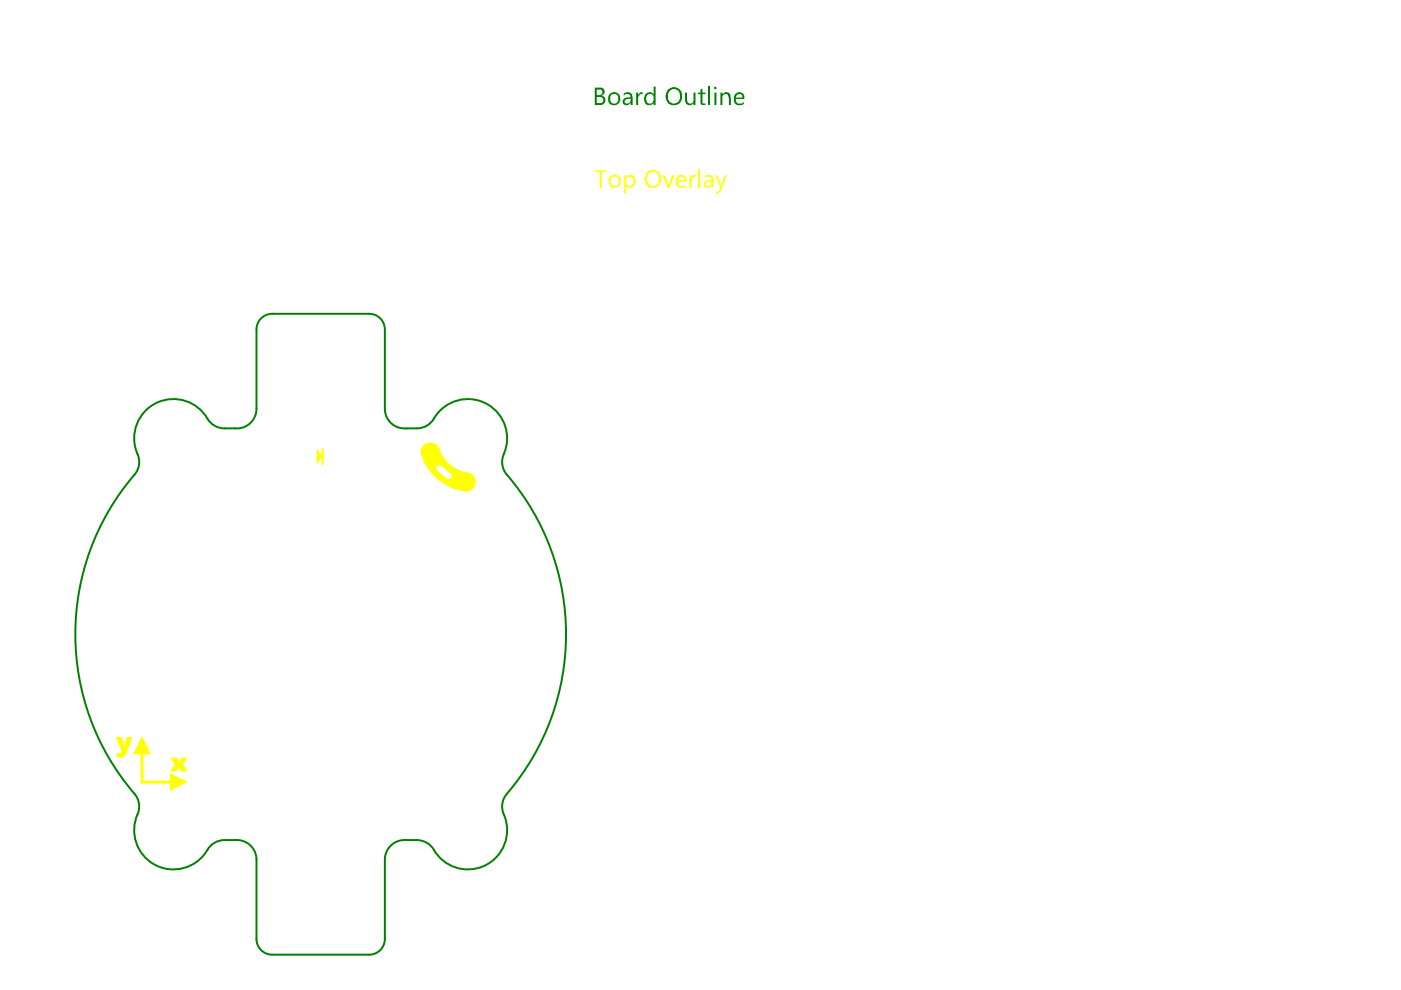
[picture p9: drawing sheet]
<svg xmlns="http://www.w3.org/2000/svg" width="297mm" height="210mm" viewBox="0 0 297 210" stroke-linecap="round" stroke-linejoin="round" font-family="sans-serif">
<path d="M54.4 69.9v16.8M57.7 66.5h20.6M81.6 69.9v16.8M47.6 90.8h2.3M86.1 90.8h2.3M47.6 178.1h2.3M86.1 178.1h2.3M54.4 182.3v16.8M81.6 182.3v16.8M57.7 202.4h20.6" fill="none" stroke="#008000" stroke-width=".42"/>
<g fill="#008000">
<path d="M134.9 19.6h.4v.6l.1-.1a.59 .59 0 0 1 .9-.5v.4a.78 .78 0 0 0-1 .9v1.4h-.4z"/>
<path d="M145.2 19.6h.5v1.5a.7 .7 0 0 0 .6 .9 .7 .7 0 0 0 .7-.9v-1.5h.5v2.7h-.5v-.4a.99 .99 0 0 1-1.7-.2z"/>
<path d="M148.5 19l.4-.2v.8h.7v.4h-.7v1.4a.38 .38 0 0 0 .1 .6 .38 .38 0 0 0 .6-.1v.4h-.2a.64 .64 0 0 1-.9-.8v-1.5h-.5v-.4h.5z"/>
<path d="M126.5 19v1.2h.6a.58 .58 0 0 0 .6-.6 .58 .58 0 0 0-.6-.6zM126.5 20.6v1.3h.7a.57 .57 0 0 0 .7-.4v-.2a.63 .63 0 0 0-.8-.7zM126.1 18.6h1.1a.87 .87 0 0 1 1 .6 .87 .87 0 0 1-.6 1.1 1 1 0 0 1 .7 .9 1 1 0 0 1-.6 1l-1.6 .1z"/>
<path d="M129.5 20.3a1.08 1.08 0 0 0 .7 1.7h.1a1.11 1.11 0 0 0 .8-.9 1.11 1.11 0 0 0-.5-1.1h-.7zM129.3 19.8a1.38 1.38 0 0 1 2.2 .8 1.38 1.38 0 0 1-1.7 1.7 1.42 1.42 0 0 1-.5-2.3z"/>
<path d="M132.4 21.3a.55 .55 0 0 0 .3 .7 .55 .55 0 0 0 .7-.1l.2-.3 .1-.7-.8 .1zM132.2 19.8a1.15 1.15 0 0 1 1.8 .3l.1 2.2h-.4v-.4a1.05 1.05 0 0 1-1.5 .2 .79 .79 0 0 1-.1-1 .79 .79 0 0 1 .8-.4l.8-.1a.69 .69 0 0 0-.5-.7 .69 .69 0 0 0-.8 .3l-.2 .1z"/>
<path d="M136.8 20.1a1.09 1.09 0 0 1 1.8-.1v-1.6h.4v3.9h-.4v-.4a1.18 1.18 0 0 1-1.5 .2 1.18 1.18 0 0 1-.5-1.4zM137.2 20.2a1.17 1.17 0 0 0 .4 1.8h.4l.5-.4 .1-.9a.79 .79 0 0 0-.5-.7 .79 .79 0 0 0-.9 .2z"/>
<path d="M141.9 19.4a2.1 2.1 0 0 0 .3 2.3 1.38 1.38 0 0 0 1.4-.1 1.38 1.38 0 0 0 .6-1.3 1.22 1.22 0 0 0-.6-1.2 1.22 1.22 0 0 0-1.3 0zM141.4 19.2a1.8 1.8 0 0 1 2.3-.5 1.8 1.8 0 0 1 .9 2.1 1.7 1.7 0 0 1-2.2 1.5 2 2 0 0 1-1.2-2.6z"/>
</g>
<path d="M150.3 18.4v3.9" fill="none" stroke="#008000" stroke-width=".42"/>
<g fill="#008000">
<path d="M152.7 19.6h.5v.4a.92 .92 0 0 1 .9-.5 .92 .92 0 0 1 .8 .8l.1 2h-.5l-.1-1.6a.65 .65 0 0 0-.7-.7 .65 .65 0 0 0-.5 .8v1.5h-.5z"/>
<path d="M151.4 18.6a.26 .26 0 0 1 .5 0 .26 .26 0 0 1-.5 0zM151.5 19.6h.4v2.7h-.4z"/>
<path d="M156.1 20.3l-.1 .4h1.4a.68 .68 0 0 0-.5-.8 .68 .68 0 0 0-.8 .4zM155.9 19.8h.1a1.06 1.06 0 0 1 1.2-.2 1.06 1.06 0 0 1 .6 1v.4h-1.8a.86 .86 0 0 0 .5 .9 .86 .86 0 0 0 1-.2l.2-.1v.5a1.39 1.39 0 0 1-1.9-.1 2.26 2.26 0 0 1 .1-2.2z"/>
</g>
<path d="M57.7 66.5a3.3 3.3 0 0 0-3.3 3.4M78.3 66.5a3.3 3.3 0 0 1 3.3 3.4M47.6 90.8a4.2 4.2 0 0 1-3.6-2 8.4 8.4 0 0 0-11.3-3.1 8.4 8.4 0 0 0-3.3 11.2 4.2 4.2 0 0 1-.9 3.8 52 52 0 0 0 .4 68.1 4.2 4.2 0 0 1 .3 3.9 8.4 8.4 0 0 0 4.1 10.9 8.4 8.4 0 0 0 11-3.9 4.2 4.2 0 0 1 3.3-1.6M54.4 86.7a4.2 4.2 0 0 1-4.5 4.1M81.6 86.7a4.2 4.2 0 0 0 4.5 4.1M88.4 90.8a4.2 4.2 0 0 0 3.6-2 8.4 8.4 0 0 1 11.3-3.1 8.4 8.4 0 0 1 3.3 11.2 4.2 4.2 0 0 0 .9 3.7 52 52 0 0 1-.4 68.2 4.2 4.2 0 0 0-.3 3.9 8.4 8.4 0 0 1-4.2 10.9 8.4 8.4 0 0 1-11-3.9 4.2 4.2 0 0 0-3.2-1.6M49.9 178.1a4.2 4.2 0 0 1 4.5 4.2M86.1 178.1a4.2 4.2 0 0 0-4.5 4.2M54.4 199.1a3.3 3.3 0 0 0 3.3 3.3M81.6 199.1a3.3 3.3 0 0 1-3.3 3.3" fill="none" stroke="#008000" stroke-width=".42"/>
<g fill="#ff0">
<path d="M30.1 156l1.9 3.9h-1.6v5.6h5.6v-1.6l3.8 1.9-3.8 1.9v-1.6h-6.2v-6.2h-1.6z"/>
<path d="M36.1 160.6h1.4l.5 1 .4-1h1.4l-1 1.4 1 1.6h-1.5l-.4-1-.4 1h-1.4l.9-1.5z"/>
<path d="M24.5 156.3h1.4l.5 1.9 .5-1.9h1.2l-1.3 3.4-.4 .6-.4 .3-1.3-.1v-.9l.7 .1 .4-.5z"/>
<path d="M67.2 95.1l1.2 1.7-1.2 1.6z"/>
<path d="M89.8 94.4a2.17 2.17 0 0 1 2.3-.4 2.17 2.17 0 0 1 1.3 1.9 7.8 7.8 0 0 0 6.3 4.4 2.11 2.11 0 0 1 .9 2.9 2.11 2.11 0 0 1-2.8 .9 11 11 0 0 1-8.6-8.3l.2-.7zM92.7 98.8l-.2 .4 .2 .5 2 1.7a.65 .65 0 0 0 .9-.1 .65 .65 0 0 0-.1-.9l-2-1.7-.4-.1z"/>
</g>
<path d="M68.4 95.1v3.3" fill="none" stroke="#ff0" stroke-width=".42"/>
<g fill="#ff0">
<path d="M126.1 36.1h2.5v.3h-1v3.4h-.4v-3.4h-1.1z"/>
<path d="M140.5 37.2h.5l.7 2.3 .8-2.3h.5l-1 2.6h-.5z"/>
<path d="M146.2 37.2h.4l.1 .5a.58 .58 0 0 1 .9-.5v.4l-.5-.1-.4 .3-.1 2h-.4z"/>
<path d="M129.6 37.8a1.07 1.07 0 0 0-.1 1.1 1.07 1.07 0 0 0 1 .6l.3-.1a1.19 1.19 0 0 0-.2-1.9h-.2a.57 .57 0 0 0-.7 .3zM129.3 37.5a1.37 1.37 0 0 1 2.3 .5 1.35 1.35 0 0 1-.8 1.7 1.35 1.35 0 0 1-1.7-.8v-1z"/>
<path d="M132.3 37.2h.5v.4a1.02 1.02 0 0 1 1-.5 1.02 1.02 0 0 1 .9 .8 1.58 1.58 0 0 1-.8 1.9h-.4a.6 .6 0 0 1-.7-.4v1.6h-.5zM132.9 37.8l-.1 .9a.74 .74 0 0 0 .7 .8 .74 .74 0 0 0 .7-.8l.1-.4a.82 .82 0 0 0-.4-.8 .82 .82 0 0 0-.9 .2z"/>
<path d="M137.4 36.9a1.86 1.86 0 0 0 .5 2.5h.1a1.36 1.36 0 0 0 1.7-1.6 1.3 1.3 0 0 0-1-1.4h-.5zM137 36.7a1.82 1.82 0 0 1 2.3-.5 1.82 1.82 0 0 1 .9 2.2 1.76 1.76 0 0 1-1.4 1.4 1.76 1.76 0 0 1-1.8-.7 2.28 2.28 0 0 1 0-2.4z"/>
<path d="M143.9 37.7l-.2 .5h1.4a.71 .71 0 0 0-.4-.7 .71 .71 0 0 0-.8 .2zM143.4 37.6a1.15 1.15 0 0 1 1.2-.5 1.15 1.15 0 0 1 1 .9v.5h-1.9a.94 .94 0 0 0 1.1 1l.5-.3v.4a1.27 1.27 0 0 1-1.5 0 1.27 1.27 0 0 1-.5-1.4z"/>
</g>
<path d="M148.3 35.9v3.9" fill="none" stroke="#ff0" stroke-width=".42"/>
<g fill="#ff0">
<path d="M151.7 37.2h.4l.7 2.2 .9-2.2h.4l-1.1 3a.92 .92 0 0 1-1.2 .8v-.4a.57 .57 0 0 0 .7-.3l.2-.5z"/>
<path d="M149.6 38.8v.1a.57 .57 0 0 0 .4 .6 .57 .57 0 0 0 .6-.2l.2-.4v-.5l-.8 .1zM149.5 37.3h.1a1.03 1.03 0 0 1 1.1-.2 1.03 1.03 0 0 1 .6 1v1.7h-.5v-.4a.89 .89 0 0 1-1 .4 .89 .89 0 0 1-.7-.9l.5-.6 1.2-.2a.75 .75 0 0 0-.5-.6 .75 .75 0 0 0-.8 .3z"/>
</g>
</svg>
